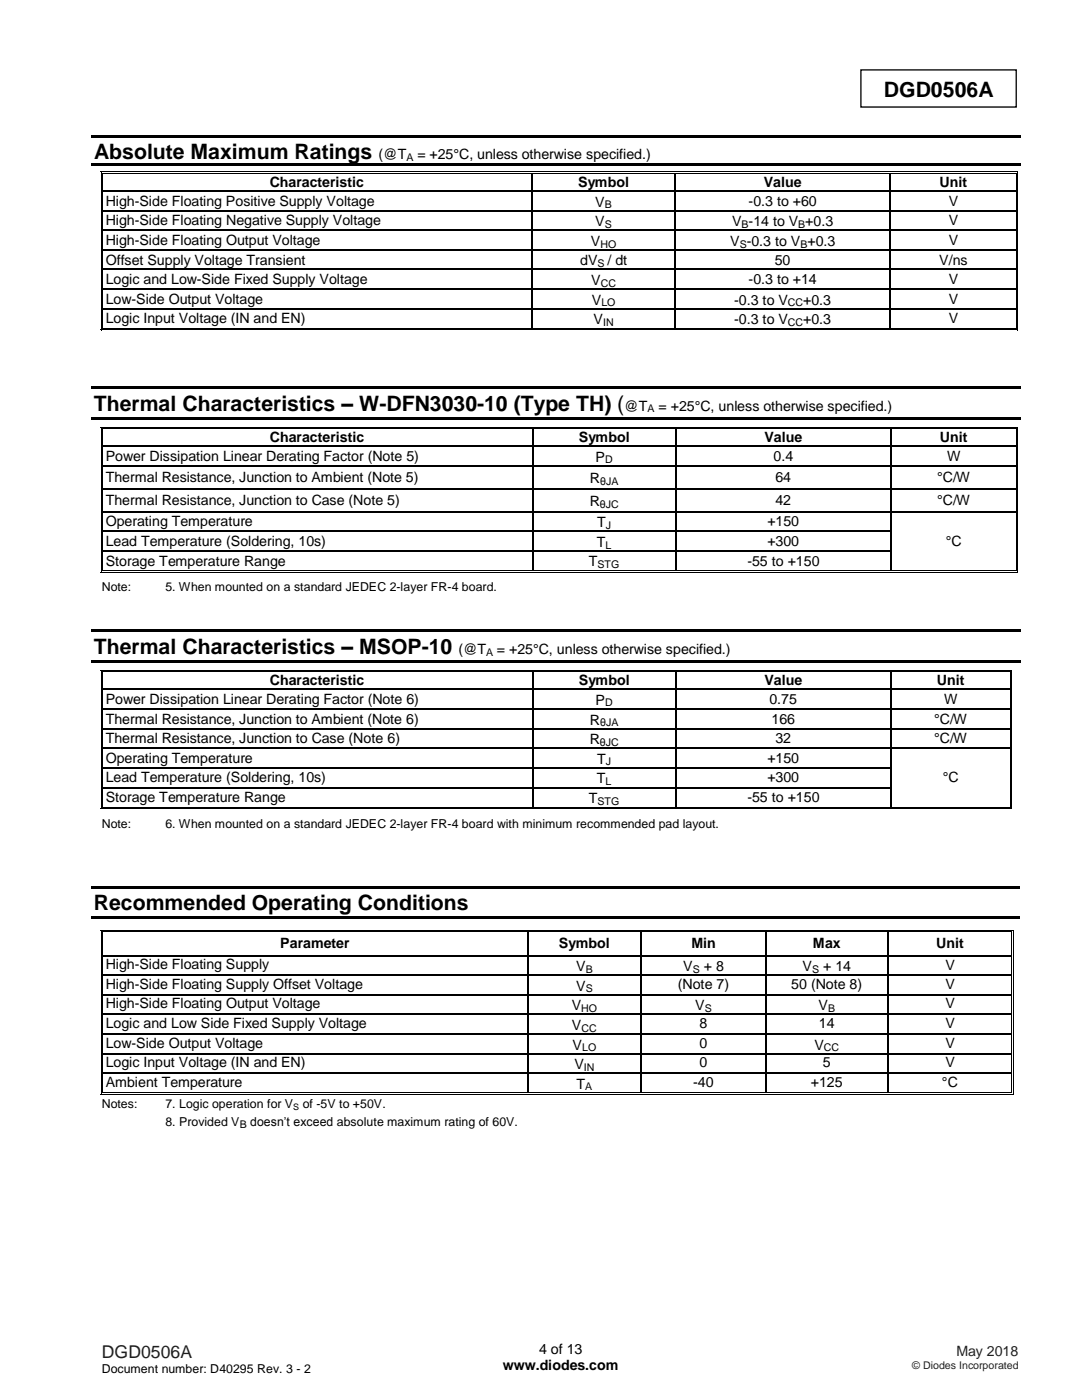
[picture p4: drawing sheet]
<svg xmlns="http://www.w3.org/2000/svg" width="216mm" height="279mm" viewBox="0 0 216 279" stroke-linecap="round" stroke-linejoin="round" font-family="sans-serif">
<defs><g id="words">
<g font-size="4.2">
<text x="176.4" y="19.3">DGD0506A</text>
<text x="18.8" y="31.7">Absolute Maximum Ratings</text>
<text x="18.7" y="81.9">Thermal Characteristics – W-DFN3030-10 (Type TH) (</text>
<text x="18.7" y="130.5">Thermal Characteristics – MSOP-10</text>
<text x="18.7" y="181.6">Recommended Operating Conditions</text>
</g>
<text font-size="3.5" fill="#231f20" x="20.3" y="270.9">DGD0506A</text>
<g font-size="2.8">
<text x="75.5" y="31.7">(@T</text>
<text x="83.3" y="31.7">= +25°C, unless otherwise specified.)</text>
<text x="21.1" y="41.1">High-Side Floating Positive Supply Voltage</text>
<text x="53.8" y="37.3">Characteristic</text>
<text x="115.3" y="37.3">Symbol</text>
<text x="118.8" y="41.2">V</text>
<text x="149.4" y="41.1">-0.3 to +60</text>
<text x="152.4" y="37.3">Value</text>
<text x="187.5" y="37.3">Unit</text>
<text x="189.3" y="41.1">V</text>
<text x="21.1" y="45">High-Side Floating Negative Supply Voltage</text>
<text x="118.8" y="45.1">V</text>
<text x="146.1" y="45.1">V -14 to V +0.3</text>
<text x="189.3" y="45">V</text>
<text x="21.1" y="48.9">High-Side Floating Output Voltage</text>
<text x="21.1" y="52.8">Offset Supply Voltage Transient</text>
<text x="115.8" y="53">dV</text>
<text x="117.9" y="49.1">V</text>
<text x="121.2" y="53">/ dt</text>
<text x="145.7" y="49.1">V -0.3 to V +0.3</text>
<text x="154.6" y="52.8">50</text>
<text x="187.4" y="52.8">V/ns</text>
<text x="189.3" y="48.9">V</text>
<text x="21.1" y="56.7">Logic and Low-Side Fixed Supply Voltage</text>
<text x="118" y="56.9">V</text>
<text x="149.4" y="56.7">-0.3 to +14</text>
<text x="189.3" y="56.7">V</text>
<text x="21.1" y="60.6">Low-Side Output Voltage</text>
<text x="21.1" y="64.5">Logic Input Voltage (IN and EN)</text>
<text x="118.1" y="60.8">V</text>
<text x="118.4" y="64.7">V</text>
<text x="146.5" y="60.8">-0.3 to V</text>
<text x="146.5" y="64.7">-0.3 to V</text>
<text x="160.3" y="60.8">+0.3</text>
<text x="160.3" y="64.7">+0.3</text>
<text x="189.3" y="60.6">V</text>
<text x="189.3" y="64.5">V</text>
<text x="124.6" y="81.9">@T</text>
<text x="131.4" y="81.9">= +25°C, unless otherwise specified.)</text>
<text x="53.9" y="88.2">Characteristic</text>
<text x="115.5" y="88.2">Symbol</text>
<text x="152.5" y="88.2">Value</text>
<text x="187.5" y="88.2">Unit</text>
<text x="21.1" y="92">Power Dissipation Linear Derating Factor (Note 5)</text>
<text x="118.9" y="92.1">P</text>
<text x="154.3" y="92">0.4</text>
<text x="189" y="92">W</text>
<text x="21.1" y="96.2">Thermal Resistance, Junction to Ambient (Note 5)</text>
<text x="21.1" y="100.8">Thermal Resistance, Junction to Case (Note 5)</text>
<text x="117.7" y="101">R</text>
<text x="117.7" y="96.4">R</text>
<text x="154.7" y="96.2">64</text>
<text x="154.7" y="100.8">42</text>
<text x="187" y="96.2">°C/W</text>
<text x="187" y="100.8">°C/W</text>
<text x="21.1" y="105">Operating Temperature</text>
<text x="119.2" y="105.2">T</text>
<text x="153.1" y="105">+150</text>
<text x="21.1" y="109">Lead Temperature (Soldering, 10s)</text>
<text x="21.1" y="112.9">Storage Temperature Range</text>
<text x="117.5" y="113">T</text>
<text x="119.1" y="109.2">T</text>
<text x="149.1" y="112.9">-55 to +150</text>
<text x="153.1" y="109">+300</text>
<text x="188.7" y="109">°C</text>
<text x="91.5" y="130.5">(@T</text>
<text x="99.2" y="130.5">= +25°C, unless otherwise specified.)</text>
<text x="53.9" y="136.7">Characteristic</text>
<text x="115.5" y="136.7">Symbol</text>
<text x="152.5" y="136.7">Value</text>
<text x="186.9" y="136.7">Unit</text>
<text x="21.1" y="140.5">Power Dissipation Linear Derating Factor (Note 6)</text>
<text x="118.9" y="140.7">P</text>
<text x="153.5" y="140.5">0.75</text>
<text x="188.4" y="140.5">W</text>
<text x="21.1" y="144.4">Thermal Resistance, Junction to Ambient (Note 6)</text>
<text x="21.1" y="148.3">Thermal Resistance, Junction to Case (Note 6)</text>
<text x="117.7" y="148.5">R</text>
<text x="117.7" y="144.6">R</text>
<text x="154" y="144.4">166</text>
<text x="154.7" y="148.3">32</text>
<text x="186.4" y="144.4">°C/W</text>
<text x="186.4" y="148.3">°C/W</text>
<text x="21.1" y="152.3">Operating Temperature</text>
<text x="119.2" y="152.4">T</text>
<text x="153.1" y="152.3">+150</text>
<text x="21.1" y="156.2">Lead Temperature (Soldering, 10s)</text>
<text x="21.1" y="160.1">Storage Temperature Range</text>
<text x="117.5" y="160.3">T</text>
<text x="119.1" y="156.3">T</text>
<text x="149.1" y="160.1">-55 to +150</text>
<text x="153.1" y="156.2">+300</text>
<text x="188.1" y="156.2">°C</text>
<text x="55.9" y="189.2">Parameter</text>
<text x="111.5" y="189.2">Symbol</text>
<text x="138" y="189.2">Min</text>
<text x="162.2" y="189.2">Max</text>
<text x="186.8" y="189.2">Unit</text>
<text x="21.1" y="193.4">High-Side Floating Supply</text>
<text x="21.1" y="197.4">High-Side Floating Supply Offset Voltage</text>
<text x="115" y="193.8">V</text>
<text x="115" y="197.7">V</text>
<text x="135.3" y="197.4">(Note 7)</text>
<text x="136.3" y="193.8">V</text>
<text x="140.5" y="193.8">+ 8</text>
<text x="157.9" y="197.4">50 (Note 8)</text>
<text x="160.1" y="193.8">V</text>
<text x="164.2" y="193.8">+ 14</text>
<text x="188.6" y="193.6">V</text>
<text x="188.6" y="197.4">V</text>
<text x="21.1" y="201.2">High-Side Floating Output Voltage</text>
<text x="114.1" y="201.6">V</text>
<text x="138.7" y="201.6">V</text>
<text x="163.3" y="201.6">V</text>
<text x="188.6" y="201.2">V</text>
<text x="21.1" y="205.2">Logic and Low Side Fixed Supply Voltage</text>
<text x="21.1" y="209.1">Low-Side Output Voltage</text>
<text x="114.1" y="205.6">V</text>
<text x="114.2" y="209.5">V</text>
<text x="139.6" y="205.2">8</text>
<text x="139.6" y="209.1">0</text>
<text x="162.5" y="209.5">V</text>
<text x="163.4" y="205.2">14</text>
<text x="188.6" y="205.2">V</text>
<text x="188.6" y="209.1">V</text>
<text x="21.1" y="213">Logic Input Voltage (IN and EN)</text>
<text x="114.6" y="213.4">V</text>
<text x="139.6" y="213">0</text>
<text x="164.2" y="213">5</text>
<text x="188.6" y="213">V</text>
<text x="21.1" y="216.9">Ambient Temperature</text>
<text x="115" y="217.3">T</text>
<text x="138.3" y="216.9">-40</text>
<text x="161.8" y="216.9">+125</text>
<text x="188" y="216.9">°C</text>
<text x="100.3" y="273.5">www.diodes.com</text>
<text x="107.6" y="270.3">4 of 13</text>
</g>
<text font-size="2.8" fill="#231f20" x="190.8" y="270.6">May 2018</text>
<g font-size="2.5">
<text x="20.3" y="118">Note:</text>
<text x="33" y="118">5. When mounted on a standard JEDEC 2-layer FR-4 board.</text>
<text x="20.3" y="165.2">Note:</text>
<text x="33" y="165.2">6. When mounted on a standard JEDEC 2-layer FR-4 board with minimum recommended pad layout.</text>
<text x="20.3" y="221.1">Notes:</text>
<text x="33" y="221.1">7. Logic operation for V</text>
<text x="60.4" y="221.1">of -5V to +50V.</text>
<text x="33" y="224.7">8. Provided V</text>
<text x="49.9" y="224.7">doesn’t exceed absolute maximum rating of 60V.</text>
<text x="20.3" y="274">Document number: D40295 Rev. 3 - 2</text>
</g>
<g font-size="2.1">
<text x="81.1" y="32.1">A</text>
<text x="120.7" y="41.6">B</text>
<text x="120.7" y="45.5">S</text>
<text x="148" y="45.5">B</text>
<text x="159.3" y="45.5">B</text>
<text x="119.2" y="53.3">S</text>
<text x="119.8" y="49.4">HO</text>
<text x="147.6" y="49.4">S</text>
<text x="159.7" y="49.4">B</text>
<text x="119.9" y="57.2">CC</text>
<text x="120" y="61.1">LO</text>
<text x="120.3" y="65.1">IN</text>
<text x="157.2" y="61.1">CC</text>
<text x="157.2" y="65.1">CC</text>
<text x="129.2" y="82.3">A</text>
<text x="120.8" y="92.5">D</text>
<text x="119.7" y="101.3">θJC</text>
<text x="119.7" y="96.7">θJA</text>
<text x="120.9" y="105.6">J</text>
<text x="119.2" y="113.4">STG</text>
<text x="120.8" y="109.5">L</text>
<text x="97" y="130.8">A</text>
<text x="120.8" y="141">D</text>
<text x="119.7" y="148.8">θJC</text>
<text x="119.7" y="144.9">θJA</text>
<text x="120.9" y="152.8">J</text>
<text x="119.2" y="160.6">STG</text>
<text x="120.8" y="156.7">L</text>
<text x="116.9" y="194.1">B</text>
<text x="138.3" y="194.1">S</text>
<text x="162" y="194.1">S</text>
<text x="116" y="202">HO</text>
<text x="116.9" y="198.1">S</text>
<text x="140.6" y="202">S</text>
<text x="165.2" y="202">B</text>
<text x="116" y="205.9">CC</text>
<text x="116.1" y="209.8">LO</text>
<text x="164.4" y="209.8">CC</text>
<text x="116.5" y="213.7">IN</text>
<text x="116.8" y="217.6">A</text>
<text x="47.8" y="225.1">B</text>
</g>
<text font-size="2.1" fill="#231f20" x="182" y="273.2">© Diodes Incorporated</text>
<text font-size="1.8" x="58.5" y="221.4">S</text>
</g></defs>
<path d="M171.8 14h31v7.4h-31z" fill="none" stroke="#000" stroke-width=".26"/>
<g fill="#000">
<path d="M18.3 26.9h185.5v.5h-185.5z" fill-rule="evenodd"/>
<path d="M18.3 32.6h185.5v.6h-185.5z" fill-rule="evenodd"/>
<path d="M20.1 34.2h.1v.6h-.1z" fill-rule="evenodd"/>
<path d="M20.1 34.2h.5v.2h-.5z" fill-rule="evenodd"/>
<path d="M20.1 38h.1v.2h-.1z" fill-rule="evenodd"/>
<path d="M20.4 34.6h.2v.2h-.2z" fill-rule="evenodd"/>
<path d="M20.4 34.6h.2v.1h-.2z" fill-rule="evenodd"/>
<path d="M20.4 38h.2v.2h-.2z" fill-rule="evenodd"/>
<path d="M106 34.7l.3 .1z" fill-rule="evenodd"/>
<path d="M106 34.2h.5v.2h-.5z" fill-rule="evenodd"/>
<path d="M106 34.6h.5v.1h-.5z" fill-rule="evenodd"/>
<path d="M106 38h.3v.2h-.3z" fill-rule="evenodd"/>
<path d="M134.6 34.7l.3 .1z" fill-rule="evenodd"/>
<path d="M134.6 34.2h.5v.2h-.5z" fill-rule="evenodd"/>
<path d="M134.6 34.6h.5v.1h-.5z" fill-rule="evenodd"/>
<path d="M134.6 38h.3v.2h-.3z" fill-rule="evenodd"/>
<path d="M177.5 34.7l.2 .1z" fill-rule="evenodd"/>
<path d="M177.5 34.2h.5v.2h-.5z" fill-rule="evenodd"/>
<path d="M177.5 34.6h.5v.1h-.5z" fill-rule="evenodd"/>
<path d="M177.5 38h.2v.2h-.2z" fill-rule="evenodd"/>
<path d="M202.6 34.2h.6v.2h-.6z" fill-rule="evenodd"/>
<path d="M202.6 34.6h.2v.2h-.2z" fill-rule="evenodd"/>
<path d="M202.6 34.6h.2v.1h-.2z" fill-rule="evenodd"/>
<path d="M202.6 38h.2v.2h-.2z" fill-rule="evenodd"/>
<path d="M203 34.2h.2v.6h-.2z" fill-rule="evenodd"/>
<path d="M203 38h.2v.2h-.2z" fill-rule="evenodd"/>
<path d="M20.1 41.9h.1v.3h-.1z" fill-rule="evenodd"/>
<path d="M20.1 45.8h.1v.3h-.1z" fill-rule="evenodd"/>
<path d="M20.1 49.7h.1v.3h-.1z" fill-rule="evenodd"/>
<path d="M20.1 53.6h.1v.3h-.1z" fill-rule="evenodd"/>
<path d="M20.1 57.6h.1v.2h-.1z" fill-rule="evenodd"/>
<path d="M20.4 41.9h.2v.3h-.2z" fill-rule="evenodd"/>
<path d="M20.4 45.8h.2v.3h-.2z" fill-rule="evenodd"/>
<path d="M20.4 49.7h.2v.3h-.2z" fill-rule="evenodd"/>
<path d="M20.4 53.6h.2v.3h-.2z" fill-rule="evenodd"/>
<path d="M20.4 57.6h.2v.2h-.2z" fill-rule="evenodd"/>
<path d="M106 41.9h.3v.3h-.3z" fill-rule="evenodd"/>
<path d="M106 45.8h.3v.3h-.3z" fill-rule="evenodd"/>
<path d="M106 49.7h.3v.3h-.3z" fill-rule="evenodd"/>
<path d="M106 53.6h.3v.3h-.3z" fill-rule="evenodd"/>
<path d="M106 57.6h.3v.2h-.3z" fill-rule="evenodd"/>
<path d="M134.6 41.9h.3v.3h-.3z" fill-rule="evenodd"/>
<path d="M134.6 45.8h.3v.3h-.3z" fill-rule="evenodd"/>
<path d="M134.6 49.7h.3v.3h-.3z" fill-rule="evenodd"/>
<path d="M134.6 53.6h.3v.3h-.3z" fill-rule="evenodd"/>
<path d="M134.6 57.6h.3v.2h-.3z" fill-rule="evenodd"/>
<path d="M177.5 41.9h.2v.3h-.2z" fill-rule="evenodd"/>
<path d="M177.5 45.8h.2v.3h-.2z" fill-rule="evenodd"/>
<path d="M177.5 49.7h.2v.3h-.2z" fill-rule="evenodd"/>
<path d="M177.5 53.6h.2v.3h-.2z" fill-rule="evenodd"/>
<path d="M177.5 57.6h.2v.2h-.2z" fill-rule="evenodd"/>
<path d="M202.6 41.9h.2v.3h-.2z" fill-rule="evenodd"/>
<path d="M202.6 45.8h.2v.3h-.2z" fill-rule="evenodd"/>
<path d="M202.6 49.7h.2v.3h-.2z" fill-rule="evenodd"/>
<path d="M202.6 53.6h.2v.3h-.2z" fill-rule="evenodd"/>
<path d="M202.6 57.6h.2v.2h-.2z" fill-rule="evenodd"/>
<path d="M203 41.9h.2v.3h-.2z" fill-rule="evenodd"/>
<path d="M203 45.8h.2v.3h-.2z" fill-rule="evenodd"/>
<path d="M203 49.7h.2v.3h-.2z" fill-rule="evenodd"/>
<path d="M203 53.6h.2v.3h-.2z" fill-rule="evenodd"/>
<path d="M203 57.6h.2v.2h-.2z" fill-rule="evenodd"/>
<path d="M18.2 77.1h185.6v.5h-185.6z" fill-rule="evenodd"/>
<path d="M20.1 61.5h.1v.2h-.1z" fill-rule="evenodd"/>
<path d="M20.1 65.4h.1v.5h-.1z" fill-rule="evenodd"/>
<path d="M20.1 65.8h.5v.1h-.5z" fill-rule="evenodd"/>
<path d="M20.4 61.5h.2v.2h-.2z" fill-rule="evenodd"/>
<path d="M20.4 65.4h.2v.2h-.2z" fill-rule="evenodd"/>
<path d="M20.4 65.4h.2v.2h-.2z" fill-rule="evenodd"/>
<path d="M106 61.5h.3v.2h-.3z" fill-rule="evenodd"/>
<path d="M106 65.4h.5v.2h-.5z" fill-rule="evenodd"/>
<path d="M106 65.8h.5v.1h-.5z" fill-rule="evenodd"/>
<path d="M134.6 61.5h.3v.2h-.3z" fill-rule="evenodd"/>
<path d="M134.6 65.4h.5v.2h-.5z" fill-rule="evenodd"/>
<path d="M134.6 65.8h.5v.1h-.5z" fill-rule="evenodd"/>
<path d="M177.5 61.5h.2v.2h-.2z" fill-rule="evenodd"/>
<path d="M177.5 65.4h.5v.2h-.5z" fill-rule="evenodd"/>
<path d="M177.5 65.8h.5v.1h-.5z" fill-rule="evenodd"/>
<path d="M202.6 61.5h.2v.2h-.2z" fill-rule="evenodd"/>
<path d="M202.6 65.8h.6v.1h-.6z" fill-rule="evenodd"/>
<path d="M202.6 65.4h.2v.2h-.2z" fill-rule="evenodd"/>
<path d="M202.6 65.4h.2v.2h-.2z" fill-rule="evenodd"/>
<path d="M203 61.5h.2v.2h-.2z" fill-rule="evenodd"/>
<path d="M203 65.4h.2v.5h-.2z" fill-rule="evenodd"/>
<path d="M18.2 83.2h185.6v.6h-185.6z" fill-rule="evenodd"/>
<path d="M20.1 85.1h.1v.6h-.1z" fill-rule="evenodd"/>
<path d="M20.1 85.1h.5v.2h-.5z" fill-rule="evenodd"/>
<path d="M20.1 88.9h.1v.3h-.1z" fill-rule="evenodd"/>
<path d="M20.1 92.8h.1v.3h-.1z" fill-rule="evenodd"/>
<path d="M20.1 97.4h.1v.3h-.1z" fill-rule="evenodd"/>
<path d="M20.4 85.5h.2v.2h-.2z" fill-rule="evenodd"/>
<path d="M20.4 85.5h.2v.2h-.2z" fill-rule="evenodd"/>
<path d="M20.4 88.9h.2v.3h-.2z" fill-rule="evenodd"/>
<path d="M20.4 92.8h.2v.3h-.2z" fill-rule="evenodd"/>
<path d="M20.4 97.4h.2v.3h-.2z" fill-rule="evenodd"/>
<path d="M106.2 85.7h.2z" fill-rule="evenodd"/>
<path d="M106.2 85.1h.5v.2h-.5z" fill-rule="evenodd"/>
<path d="M106.2 85.5h.5v.2h-.5z" fill-rule="evenodd"/>
<path d="M106.2 88.9h.2v.3h-.2z" fill-rule="evenodd"/>
<path d="M106.2 92.8h.2v.3h-.2z" fill-rule="evenodd"/>
<path d="M106.2 97.4h.2v.3h-.2z" fill-rule="evenodd"/>
<path d="M134.7 85.7h.3z" fill-rule="evenodd"/>
<path d="M134.7 85.1h.5v.2h-.5z" fill-rule="evenodd"/>
<path d="M134.7 85.5h.5v.2h-.5z" fill-rule="evenodd"/>
<path d="M134.7 88.9h.3v.3h-.3z" fill-rule="evenodd"/>
<path d="M134.7 92.8h.3v.3h-.3z" fill-rule="evenodd"/>
<path d="M134.7 97.4h.3v.3h-.3z" fill-rule="evenodd"/>
<path d="M177.6 85.7h.2z" fill-rule="evenodd"/>
<path d="M177.6 85.1h.5v.2h-.5z" fill-rule="evenodd"/>
<path d="M177.6 85.5h.5v.2h-.5z" fill-rule="evenodd"/>
<path d="M177.6 88.9h.2v.3h-.2z" fill-rule="evenodd"/>
<path d="M177.6 92.8h.2v.3h-.2z" fill-rule="evenodd"/>
<path d="M177.6 97.4h.2v.3h-.2z" fill-rule="evenodd"/>
<path d="M202.6 85.1h.6v.2h-.6z" fill-rule="evenodd"/>
<path d="M202.6 85.5h.2v.2h-.2z" fill-rule="evenodd"/>
<path d="M202.6 85.5h.2v.2h-.2z" fill-rule="evenodd"/>
<path d="M202.6 88.9h.2v.3h-.2z" fill-rule="evenodd"/>
<path d="M202.6 92.8h.2v.3h-.2z" fill-rule="evenodd"/>
<path d="M202.6 97.4h.2v.3h-.2z" fill-rule="evenodd"/>
<path d="M203 85.1h.2v.6h-.2z" fill-rule="evenodd"/>
<path d="M203 88.9h.2v.3h-.2z" fill-rule="evenodd"/>
<path d="M203 92.8h.2v.3h-.2z" fill-rule="evenodd"/>
<path d="M203 97.4h.2v.3h-.2z" fill-rule="evenodd"/>
<path d="M20.1 102h.1v.3h-.1z" fill-rule="evenodd"/>
<path d="M20.1 105.9h.1v.3h-.1z" fill-rule="evenodd"/>
<path d="M20.1 109.8h.1v.3h-.1z" fill-rule="evenodd"/>
<path d="M20.1 113.8h.1v.5h-.1z" fill-rule="evenodd"/>
<path d="M20.1 114.1h.5v.2h-.5z" fill-rule="evenodd"/>
<path d="M20.4 102h.2v.3h-.2z" fill-rule="evenodd"/>
<path d="M20.4 105.9h.2v.3h-.2z" fill-rule="evenodd"/>
<path d="M20.4 109.8h.2v.3h-.2z" fill-rule="evenodd"/>
<path d="M20.4 113.8h.2v.1h-.2z" fill-rule="evenodd"/>
<path d="M20.4 113.8h.2v.1h-.2z" fill-rule="evenodd"/>
<path d="M106.2 102h.2v.3h-.2z" fill-rule="evenodd"/>
<path d="M106.2 105.9h.2v.3h-.2z" fill-rule="evenodd"/>
<path d="M106.2 109.8h.2v.3h-.2z" fill-rule="evenodd"/>
<path d="M106.2 113.8h.5v.1h-.5z" fill-rule="evenodd"/>
<path d="M106.2 114.1h.5v.2h-.5z" fill-rule="evenodd"/>
<path d="M134.7 102h.3v.3h-.3z" fill-rule="evenodd"/>
<path d="M134.7 105.9h.3v.3h-.3z" fill-rule="evenodd"/>
<path d="M134.7 109.8h.3v.3h-.3z" fill-rule="evenodd"/>
<path d="M134.7 113.8h.5v.1h-.5z" fill-rule="evenodd"/>
<path d="M134.7 114.1h.5v.2h-.5z" fill-rule="evenodd"/>
<path d="M177.6 102h.2v.3h-.2z" fill-rule="evenodd"/>
<path d="M177.6 105.9h.2v.3h-.2z" fill-rule="evenodd"/>
<path d="M177.6 109.8h.2v.3h-.2z" fill-rule="evenodd"/>
<path d="M177.6 113.8h.5v.1h-.5z" fill-rule="evenodd"/>
<path d="M177.6 114.1h.5v.2h-.5z" fill-rule="evenodd"/>
<path d="M202.6 102h.2v.3h-.2z" fill-rule="evenodd"/>
<path d="M202.6 105.9h.2v.3h-.2z" fill-rule="evenodd"/>
<path d="M202.6 109.8h.2v.3h-.2z" fill-rule="evenodd"/>
<path d="M202.6 114.1h.6v.2h-.6z" fill-rule="evenodd"/>
<path d="M202.6 113.8h.2v.1h-.2z" fill-rule="evenodd"/>
<path d="M202.6 113.8h.2v.1h-.2z" fill-rule="evenodd"/>
<path d="M203 102h.2v.3h-.2z" fill-rule="evenodd"/>
<path d="M203 105.9h.2v.3h-.2z" fill-rule="evenodd"/>
<path d="M203 109.8h.2v.3h-.2z" fill-rule="evenodd"/>
<path d="M203 113.8h.2v.5h-.2z" fill-rule="evenodd"/>
<path d="M18.2 125.6h185.6v.5h-185.6z" fill-rule="evenodd"/>
<path d="M18.2 131.8h185.6v.5h-185.6z" fill-rule="evenodd"/>
<path d="M20.1 133.7h.1v.5h-.1z" fill-rule="evenodd"/>
<path d="M20.1 133.7h.5v.1h-.5z" fill-rule="evenodd"/>
<path d="M20.1 137.4h.1v.3h-.1z" fill-rule="evenodd"/>
<path d="M20.4 134h.2v.2h-.2z" fill-rule="evenodd"/>
<path d="M20.4 134h.2v.2h-.2z" fill-rule="evenodd"/>
<path d="M20.4 137.4h.2v.3h-.2z" fill-rule="evenodd"/>
<path d="M106.2 134.2h.2z" fill-rule="evenodd"/>
<path d="M106.2 133.7h.5v.1h-.5z" fill-rule="evenodd"/>
<path d="M106.2 134h.5v.2h-.5z" fill-rule="evenodd"/>
<path d="M106.2 137.4h.2v.3h-.2z" fill-rule="evenodd"/>
<path d="M134.7 134.2h.3z" fill-rule="evenodd"/>
<path d="M134.7 133.7h.5v.1h-.5z" fill-rule="evenodd"/>
<path d="M134.7 134h.5v.2h-.5z" fill-rule="evenodd"/>
<path d="M134.7 137.4h.3v.3h-.3z" fill-rule="evenodd"/>
<path d="M177.6 134.2h.2z" fill-rule="evenodd"/>
<path d="M177.6 133.7h.5v.1h-.5z" fill-rule="evenodd"/>
<path d="M177.6 134h.5v.2h-.5z" fill-rule="evenodd"/>
<path d="M177.6 137.4h.2v.3h-.2z" fill-rule="evenodd"/>
<path d="M201.5 133.7h.5v.1h-.5z" fill-rule="evenodd"/>
<path d="M201.5 134h.1v.2h-.1z" fill-rule="evenodd"/>
<path d="M201.5 134h.1v.2h-.1z" fill-rule="evenodd"/>
<path d="M201.5 137.4h.1v.3h-.1z" fill-rule="evenodd"/>
<path d="M201.8 133.7h.2v.5h-.2z" fill-rule="evenodd"/>
<path d="M201.8 137.4h.2v.3h-.2z" fill-rule="evenodd"/>
<path d="M20.1 141.4h.1v.2h-.1z" fill-rule="evenodd"/>
<path d="M20.1 145.3h.1v.2h-.1z" fill-rule="evenodd"/>
<path d="M20.1 149.2h.1v.3h-.1z" fill-rule="evenodd"/>
<path d="M20.1 153.1h.1v.3h-.1z" fill-rule="evenodd"/>
<path d="M20.1 157h.1v.3h-.1z" fill-rule="evenodd"/>
<path d="M20.4 141.4h.2v.2h-.2z" fill-rule="evenodd"/>
<path d="M20.4 145.3h.2v.2h-.2z" fill-rule="evenodd"/>
<path d="M20.4 149.2h.2v.3h-.2z" fill-rule="evenodd"/>
<path d="M20.4 153.1h.2v.3h-.2z" fill-rule="evenodd"/>
<path d="M20.4 157h.2v.3h-.2z" fill-rule="evenodd"/>
<path d="M106.2 141.4h.2v.2h-.2z" fill-rule="evenodd"/>
<path d="M106.2 145.3h.2v.2h-.2z" fill-rule="evenodd"/>
<path d="M106.2 149.2h.2v.3h-.2z" fill-rule="evenodd"/>
<path d="M106.2 153.1h.2v.3h-.2z" fill-rule="evenodd"/>
<path d="M106.2 157h.2v.3h-.2z" fill-rule="evenodd"/>
<path d="M134.7 141.4h.3v.2h-.3z" fill-rule="evenodd"/>
<path d="M134.7 145.3h.3v.2h-.3z" fill-rule="evenodd"/>
<path d="M134.7 149.2h.3v.3h-.3z" fill-rule="evenodd"/>
<path d="M134.7 153.1h.3v.3h-.3z" fill-rule="evenodd"/>
<path d="M134.7 157h.3v.3h-.3z" fill-rule="evenodd"/>
<path d="M177.6 141.4h.2v.2h-.2z" fill-rule="evenodd"/>
<path d="M177.6 145.3h.2v.2h-.2z" fill-rule="evenodd"/>
<path d="M177.6 149.2h.2v.3h-.2z" fill-rule="evenodd"/>
<path d="M177.6 153.1h.2v.3h-.2z" fill-rule="evenodd"/>
<path d="M177.6 157h.2v.3h-.2z" fill-rule="evenodd"/>
<path d="M201.5 141.4h.1v.2h-.1z" fill-rule="evenodd"/>
<path d="M201.5 145.3h.1v.2h-.1z" fill-rule="evenodd"/>
<path d="M201.5 149.2h.1v.3h-.1z" fill-rule="evenodd"/>
<path d="M201.5 153.1h.1v.3h-.1z" fill-rule="evenodd"/>
<path d="M201.5 157h.1v.3h-.1z" fill-rule="evenodd"/>
<path d="M201.8 141.4h.2v.2h-.2z" fill-rule="evenodd"/>
<path d="M201.8 145.3h.2v.2h-.2z" fill-rule="evenodd"/>
<path d="M201.8 149.2h.2v.3h-.2z" fill-rule="evenodd"/>
<path d="M201.8 153.1h.2v.3h-.2z" fill-rule="evenodd"/>
<path d="M201.8 157h.2v.3h-.2z" fill-rule="evenodd"/>
<path d="M18.2 176.8h185.3v.5h-185.3z" fill-rule="evenodd"/>
<path d="M20.1 161h.1v.5h-.1z" fill-rule="evenodd"/>
<path d="M20.1 161.3h.5v.2h-.5z" fill-rule="evenodd"/>
<path d="M20.4 161h.2v.1h-.2z" fill-rule="evenodd"/>
<path d="M20.4 161h.2v.1h-.2z" fill-rule="evenodd"/>
<path d="M106.2 161h.5v.1h-.5z" fill-rule="evenodd"/>
<path d="M106.2 161.3h.5v.2h-.5z" fill-rule="evenodd"/>
<path d="M134.7 161h.5v.1h-.5z" fill-rule="evenodd"/>
<path d="M134.7 161.3h.5v.2h-.5z" fill-rule="evenodd"/>
<path d="M177.6 161h.5v.1h-.5z" fill-rule="evenodd"/>
<path d="M177.6 161.3h.5v.2h-.5z" fill-rule="evenodd"/>
<path d="M201.5 161.3h.5v.2h-.5z" fill-rule="evenodd"/>
<path d="M201.5 161h.1v.1h-.1z" fill-rule="evenodd"/>
<path d="M201.5 161h.1v.1h-.1z" fill-rule="evenodd"/>
<path d="M201.8 161h.2v.5h-.2z" fill-rule="evenodd"/>
<path d="M18.2 182.9h185.3v.5h-185.3z" fill-rule="evenodd"/>
<path d="M20.1 185.5h.1v.6h-.1z" fill-rule="evenodd"/>
<path d="M20.1 185.5h.5v.2h-.5z" fill-rule="evenodd"/>
<path d="M20.1 190.6h.1v.2h-.1z" fill-rule="evenodd"/>
<path d="M20.1 194.5h.1v.2h-.1z" fill-rule="evenodd"/>
<path d="M20.1 198.4h.1v.3h-.1z" fill-rule="evenodd"/>
<path d="M20.4 185.9h.2v.2h-.2z" fill-rule="evenodd"/>
<path d="M20.4 185.9h.2v.1h-.2z" fill-rule="evenodd"/>
<path d="M20.4 190.6h.2v.2h-.2z" fill-rule="evenodd"/>
<path d="M20.4 194.5h.2v.2h-.2z" fill-rule="evenodd"/>
<path d="M20.4 198.4h.2v.3h-.2z" fill-rule="evenodd"/>
<path d="M105.2 186l.3 .1z" fill-rule="evenodd"/>
<path d="M105.2 185.5h.5v.2h-.5z" fill-rule="evenodd"/>
<path d="M105.2 185.9h.5v.1h-.5z" fill-rule="evenodd"/>
<path d="M105.2 190.6h.3v.2h-.3z" fill-rule="evenodd"/>
<path d="M105.2 194.5h.3v.2h-.3z" fill-rule="evenodd"/>
<path d="M105.2 198.4h.3v.3h-.3z" fill-rule="evenodd"/>
<path d="M127.7 186l.3 .1z" fill-rule="evenodd"/>
<path d="M127.7 185.5h.6v.2h-.6z" fill-rule="evenodd"/>
<path d="M127.7 185.9h.6v.1h-.6z" fill-rule="evenodd"/>
<path d="M127.7 190.6h.3v.2h-.3z" fill-rule="evenodd"/>
<path d="M127.7 194.5h.3v.2h-.3z" fill-rule="evenodd"/>
<path d="M127.7 198.4h.3v.3h-.3z" fill-rule="evenodd"/>
<path d="M152.7 186l.3 .1z" fill-rule="evenodd"/>
<path d="M152.7 185.5h.5v.2h-.5z" fill-rule="evenodd"/>
<path d="M152.7 185.9h.5v.1h-.5z" fill-rule="evenodd"/>
<path d="M152.7 190.6h.3v.2h-.3z" fill-rule="evenodd"/>
<path d="M152.7 194.5h.3v.2h-.3z" fill-rule="evenodd"/>
<path d="M152.7 198.4h.3v.3h-.3z" fill-rule="evenodd"/>
<path d="M177 186l.2 .1z" fill-rule="evenodd"/>
<path d="M177 185.5h.5v.2h-.5z" fill-rule="evenodd"/>
<path d="M177 185.9h.5v.1h-.5z" fill-rule="evenodd"/>
<path d="M177 190.6h.2v.2h-.2z" fill-rule="evenodd"/>
<path d="M177 194.5h.2v.2h-.2z" fill-rule="evenodd"/>
<path d="M177 198.4h.2v.3h-.2z" fill-rule="evenodd"/>
<path d="M201.7 185.5h.5v.2h-.5z" fill-rule="evenodd"/>
<path d="M201.7 185.9h.2v.2h-.2z" fill-rule="evenodd"/>
<path d="M201.7 185.9h.2v.1h-.2z" fill-rule="evenodd"/>
<path d="M201.7 190.6h.2v.2h-.2z" fill-rule="evenodd"/>
<path d="M201.7 194.5h.2v.2h-.2z" fill-rule="evenodd"/>
<path d="M201.7 198.4h.2v.3h-.2z" fill-rule="evenodd"/>
<path d="M202.1 185.5h.1v.6h-.1z" fill-rule="evenodd"/>
<path d="M202.1 190.6h.1v.2h-.1z" fill-rule="evenodd"/>
<path d="M202.1 194.5h.1v.2h-.1z" fill-rule="evenodd"/>
<path d="M202.1 198.4h.1v.3h-.1z" fill-rule="evenodd"/>
<path d="M20.1 202.3h.1v.3h-.1z" fill-rule="evenodd"/>
<path d="M20.1 206.2h.1v.3h-.1z" fill-rule="evenodd"/>
<path d="M20.1 210.1h.1v.3h-.1z" fill-rule="evenodd"/>
<path d="M20.1 214.1h.1v.2h-.1z" fill-rule="evenodd"/>
<path d="M20.1 218h.1v.5h-.1z" fill-rule="evenodd"/>
<path d="M20.1 218.3h.5v.2h-.5z" fill-rule="evenodd"/>
<path d="M20.4 202.3h.2v.3h-.2z" fill-rule="evenodd"/>
<path d="M20.4 206.2h.2v.3h-.2z" fill-rule="evenodd"/>
<path d="M20.4 210.1h.2v.3h-.2z" fill-rule="evenodd"/>
<path d="M20.4 214.1h.2v.2h-.2z" fill-rule="evenodd"/>
<path d="M20.4 218h.2v.2h-.2z" fill-rule="evenodd"/>
<path d="M20.4 218h.2v.2h-.2z" fill-rule="evenodd"/>
<path d="M105.2 202.3h.3v.3h-.3z" fill-rule="evenodd"/>
<path d="M105.2 206.2h.3v.3h-.3z" fill-rule="evenodd"/>
<path d="M105.2 210.1h.3v.3h-.3z" fill-rule="evenodd"/>
<path d="M105.2 214.1h.3v.2h-.3z" fill-rule="evenodd"/>
<path d="M105.2 218h.5v.2h-.5z" fill-rule="evenodd"/>
<path d="M105.2 218.3h.5v.2h-.5z" fill-rule="evenodd"/>
<path d="M127.7 202.3h.3v.3h-.3z" fill-rule="evenodd"/>
<path d="M127.7 206.2h.3v.3h-.3z" fill-rule="evenodd"/>
<path d="M127.7 210.1h.3v.3h-.3z" fill-rule="evenodd"/>
<path d="M127.7 214.1h.3v.2h-.3z" fill-rule="evenodd"/>
<path d="M127.7 218h.6v.2h-.6z" fill-rule="evenodd"/>
<path d="M127.7 218.3h.6v.2h-.6z" fill-rule="evenodd"/>
<path d="M152.7 202.3h.3v.3h-.3z" fill-rule="evenodd"/>
<path d="M152.7 206.2h.3v.3h-.3z" fill-rule="evenodd"/>
<path d="M152.7 210.1h.3v.3h-.3z" fill-rule="evenodd"/>
<path d="M152.7 214.1h.3v.2h-.3z" fill-rule="evenodd"/>
<path d="M152.7 218h.5v.2h-.5z" fill-rule="evenodd"/>
<path d="M152.7 218.3h.5v.2h-.5z" fill-rule="evenodd"/>
<path d="M177 202.3h.2v.3h-.2z" fill-rule="evenodd"/>
<path d="M177 206.2h.2v.3h-.2z" fill-rule="evenodd"/>
<path d="M177 210.1h.2v.3h-.2z" fill-rule="evenodd"/>
<path d="M177 214.1h.2v.2h-.2z" fill-rule="evenodd"/>
<path d="M177 218h.5v.2h-.5z" fill-rule="evenodd"/>
<path d="M177 218.3h.5v.2h-.5z" fill-rule="evenodd"/>
<path d="M201.7 202.3h.2v.3h-.2z" fill-rule="evenodd"/>
<path d="M201.7 206.2h.2v.3h-.2z" fill-rule="evenodd"/>
<path d="M201.7 210.1h.2v.3h-.2z" fill-rule="evenodd"/>
<path d="M201.7 214.1h.2v.2h-.2z" fill-rule="evenodd"/>
<path d="M201.7 218.3h.5v.2h-.5z" fill-rule="evenodd"/>
<path d="M201.7 218h.2v.2h-.2z" fill-rule="evenodd"/>
<path d="M201.7 218h.2v.2h-.2z" fill-rule="evenodd"/>
<path d="M202.1 202.3h.1v.3h-.1z" fill-rule="evenodd"/>
<path d="M202.1 206.2h.1v.3h-.1z" fill-rule="evenodd"/>
<path d="M202.1 210.1h.1v.3h-.1z" fill-rule="evenodd"/>
<path d="M202.1 214.1h.1v.2h-.1z" fill-rule="evenodd"/>
<path d="M202.1 218h.1v.5h-.1z" fill-rule="evenodd"/>
</g>
<g fill="none" stroke="#000" stroke-width=".2">
<path d="M20.2 34.8v3.2M20.2 38.2v3.7M20.5 34.8v3.2M20.5 38.2v3.7M20.6 34.3h85.4M20.6 34.6h85.4M106.5 34.3h28.1M106.5 34.6h28.1M135.1 34.3h42.4M135.1 34.6h42.4M178 34.3h24.6M178 34.6h24.6"/>
<path d="M202.7 34.8v3.2M202.7 38.2v3.7M203.1 34.8v3.2M203.1 38.2v3.7M20.2 42.2v3.6M20.2 46.1v3.6M20.2 50v3.6M20.2 53.9v3.7M20.2 57.8v3.7M20.5 42.2v3.6M20.5 46.1v3.6M20.5 50v3.6"/>
<path d="M20.5 53.9v3.7M20.5 57.8v3.7M202.7 42.2v3.6M202.7 46.1v3.6M202.7 50v3.6M202.7 53.9v3.7M202.7 57.8v3.7M203.1 42.2v3.6M203.1 46.1v3.6M203.1 50v3.6M203.1 53.9v3.7M203.1 57.8v3.7"/>
<path d="M20.2 61.7v3.7M20.5 61.7v3.7M20.6 65.8h85.4M20.6 65.5h85.4M106.5 65.8h28.1M106.5 65.5h28.1M135.1 65.8h42.4M135.1 65.5h42.4M178 65.8h24.6M178 65.5h24.6M202.7 61.7v3.7M203.1 61.7v3.7"/>
<path d="M20.2 85.7v3.2M20.2 89.2v3.6M20.2 93.1v4.3M20.2 97.7v4.3M20.5 85.7v3.2M20.5 89.2v3.6M20.5 93.1v4.3M20.5 97.7v4.3M20.6 85.2h85.6M20.6 85.6h85.6M106.7 85.2h28M106.7 85.6h28"/>
<path d="M135.2 85.2h42.4M135.2 85.6h42.4M178.1 85.2h24.5M178.1 85.6h24.5M202.7 85.7v3.2M202.7 89.2v3.6M202.7 93.1v4.3M202.7 97.7v4.3M203.1 85.7v3.2M203.1 89.2v3.6M203.1 93.1v4.3M203.1 97.7v4.3"/>
<path d="M20.2 102.3v3.6M20.2 106.2v3.6M20.2 110.1v3.7M20.5 102.3v3.6M20.5 106.2v3.6M20.5 110.1v3.7M20.6 114.2h85.6M20.6 113.9h85.6M106.7 114.2h28M106.7 113.9h28M135.2 114.2h42.4M135.2 113.9h42.4"/>
<path d="M178.1 114.2h24.5M178.1 113.9h24.5M202.7 102.3v3.6M202.7 106.2v3.6M202.7 110.1v3.7M203.1 102.3v3.6M203.1 106.2v3.6M203.1 110.1v3.7M20.2 134.2v3.2M20.2 137.7v3.7M20.5 134.2v3.2M20.5 137.7v3.7"/>
<path d="M20.6 133.8h85.6M20.6 134.1h85.6M106.7 133.8h28M106.7 134.1h28M135.2 133.8h42.4M135.2 134.1h42.4M178.1 133.8h23.4M178.1 134.1h23.4M201.5 134.2v3.2M201.5 137.7v3.7M201.9 134.2v3.2M201.9 137.7v3.7"/>
<path d="M20.2 141.6v3.7M20.2 145.5v3.7M20.2 149.5v3.6M20.2 153.4v3.6M20.2 157.3v3.7M20.5 141.6v3.7M20.5 145.5v3.7M20.5 149.5v3.6M20.5 153.4v3.6M20.5 157.3v3.7M201.5 141.6v3.7M201.5 145.5v3.7"/>
<path d="M201.5 149.5v3.6M201.5 153.4v3.6M201.5 157.3v3.7M201.9 141.6v3.7M201.9 145.5v3.7M201.9 149.5v3.6M201.9 153.4v3.6M201.9 157.3v3.7M20.6 161.4h85.6M20.6 161.1h85.6M106.7 161.4h28M106.7 161.1h28"/>
<path d="M135.2 161.4h42.4M135.2 161.1h42.4M178.1 161.4h23.4M178.1 161.1h23.4M20.2 186.1v4.5M20.2 190.8v3.7M20.2 194.7v3.7M20.2 198.7v3.6M20.5 186.1v4.5M20.5 190.8v3.7M20.5 194.7v3.7M20.5 198.7v3.6"/>
<path d="M20.6 185.6h84.6M20.6 186h84.6M105.7 185.6h22M105.7 186h22M128.3 185.6h24.4M128.3 186h24.4M153.2 185.6h23.8M153.2 186h23.8M177.5 185.6h24.2M177.5 186h24.2M201.8 186.1v4.5M201.8 190.8v3.7"/>
<path d="M201.8 194.7v3.7M201.8 198.7v3.6M202.1 186.1v4.5M202.1 190.8v3.7M202.1 194.7v3.7M202.1 198.7v3.6M20.2 202.6v3.6M20.2 206.5v3.6M20.2 210.4v3.7M20.2 214.3v3.7M20.5 202.6v3.6M20.5 206.5v3.6"/>
<path d="M20.5 210.4v3.7M20.5 214.3v3.7M20.6 218.4h84.6M20.6 218.1h84.6M105.7 218.4h22M105.7 218.1h22M128.3 218.4h24.4M128.3 218.1h24.4M153.2 218.4h23.8M153.2 218.1h23.8M177.5 218.4h24.2M177.5 218.1h24.2"/>
<path d="M201.8 202.6v3.6M201.8 206.5v3.6M201.8 210.4v3.7M201.8 214.3v3.7M202.1 202.6v3.6M202.1 206.5v3.6M202.1 210.4v3.7M202.1 214.3v3.7"/>
</g>
<g fill="none" stroke="#000" stroke-width=".25">
<path d="M20.6 38.1h85.4M106.2 34.8v3.2M106.2 38.2v3.7M106.3 38.1h28.3M134.7 34.8v3.2M134.7 38.2v3.7M134.9 38.1h42.6M177.6 34.8v3.2M177.6 38.2v3.7M177.7 38.1h24.9M20.6 42h85.4M20.6 45.9h85.4"/>
<path d="M20.6 49.9h85.4M20.6 53.8h85.4M20.6 57.7h85.4M106.2 42.2v3.6M106.2 46.1v3.6M106.2 50v3.6M106.2 53.9v3.7M106.2 57.8v3.7M106.3 42h28.3M106.3 45.9h28.3M106.3 49.9h28.3M106.3 53.8h28.3"/>
<path d="M106.3 57.7h28.3M134.7 42.2v3.6M134.7 46.1v3.6M134.7 50v3.6M134.7 53.9v3.7M134.7 57.8v3.7M134.9 42h42.6M134.9 45.9h42.6M134.9 49.9h42.6M134.9 53.8h42.6M134.9 57.7h42.6M177.6 42.2v3.6"/>
<path d="M177.6 46.1v3.6M177.6 50v3.6M177.6 53.9v3.7M177.6 57.8v3.7M177.7 42h24.9M177.7 45.9h24.9M177.7 49.9h24.9M177.7 53.8h24.9M177.7 57.7h24.9M20.6 61.6h85.4M106.2 61.7v3.7M106.3 61.6h28.3"/>
<path d="M134.7 61.7v3.7M134.9 61.6h42.6M177.6 61.7v3.7M177.7 61.6h24.9M20.6 89h85.6M20.6 92.9h85.6M20.6 97.6h85.6M106.3 85.7v3.2M106.3 89.2v3.6M106.3 93.1v4.3M106.3 97.7v4.3M106.4 89h28.3"/>
<path d="M106.4 92.9h28.3M106.4 97.6h28.3M134.9 85.7v3.2M134.9 89.2v3.6M134.9 93.1v4.3M134.9 97.7v4.3M135 89h42.6M135 92.9h42.6M135 97.6h42.6M177.7 85.7v3.2M177.7 89.2v3.6M177.7 93.1v4.3"/>
<path d="M177.7 97.7v4.3M177.8 89h24.8M177.8 92.9h24.8M177.8 97.6h24.8M20.6 102.1h85.6M20.6 106.1h85.6M20.6 110h85.6M106.3 102.3v3.6M106.3 106.2v3.6M106.3 110.1v3.7M106.4 102.1h28.3M106.4 106.1h28.3"/>
<path d="M106.4 110h28.3M134.9 102.3v3.6M134.9 106.2v3.6M134.9 110.1v3.7M135 102.1h42.6M135 106.1h42.6M135 110h42.6M177.7 102.3v3.6M177.7 106.2v3.6M177.7 110.1v3.7M177.8 102.1h24.8M20.6 137.6h85.6"/>
<path d="M106.3 134.2v3.2M106.3 137.7v3.7M106.4 137.6h28.3M134.9 134.2v3.2M134.9 137.7v3.7M135 137.6h42.6M177.7 134.2v3.2M177.7 137.7v3.7M177.8 137.6h23.7M20.6 141.5h85.6M20.6 145.4h85.6M20.6 149.3h85.6"/>
<path d="M20.6 153.2h85.6M20.6 157.2h85.6M106.3 141.6v3.7M106.3 145.5v3.7M106.3 149.5v3.6M106.3 153.4v3.6M106.3 157.3v3.7M106.4 141.5h28.3M106.4 145.4h28.3M106.4 149.3h28.3M106.4 153.2h28.3M106.4 157.2h28.3"/>
<path d="M134.9 141.6v3.7M134.9 145.5v3.7M134.9 149.5v3.6M134.9 153.4v3.6M134.9 157.3v3.7M135 141.5h42.6M135 145.4h42.6M135 149.3h42.6M135 153.2h42.6M135 157.2h42.6M177.7 141.6v3.7M177.7 145.5v3.7"/>
<path d="M177.7 149.5v3.6M177.7 153.4v3.6M177.7 157.3v3.7M177.8 141.5h23.7M177.8 145.4h23.7M177.8 149.3h23.7M20.6 190.7h84.6M20.6 194.6h84.6M20.6 198.5h84.6M105.4 186.1v4.5M105.4 190.8v3.7M105.4 194.7v3.7"/>
<path d="M105.4 198.7v3.6M105.5 190.7h22.2M105.5 194.6h22.2M105.5 198.5h22.2M127.9 186.1v4.5M127.9 190.8v3.7M127.9 194.7v3.7M127.9 198.7v3.6M128 190.7h24.7M128 194.6h24.7M128 198.5h24.7M152.9 186.1v4.5"/>
<path d="M152.9 190.8v3.7M152.9 194.7v3.7M152.9 198.7v3.6M153 190.7h24M153 194.6h24M153 198.5h24M177.1 186.1v4.5M177.1 190.8v3.7M177.1 194.7v3.7M177.1 198.7v3.6M177.2 190.7h24.5M177.2 194.6h24.5"/>
<path d="M177.2 198.5h24.5M20.6 202.4h84.6M20.6 206.4h84.6M20.6 210.3h84.6M20.6 214.2h84.6M105.4 202.6v3.6M105.4 206.5v3.6M105.4 210.4v3.7M105.4 214.3v3.7M105.5 202.4h22.2M105.5 206.4h22.2M105.5 210.3h22.2"/>
<path d="M105.5 214.2h22.2M127.9 202.6v3.6M127.9 206.5v3.6M127.9 210.4v3.7M127.9 214.3v3.7M128 202.4h24.7M128 206.4h24.7M128 210.3h24.7M128 214.2h24.7M152.9 202.6v3.6M152.9 206.5v3.6M152.9 210.4v3.7"/>
<path d="M152.9 214.3v3.7M153 202.4h24M153 206.4h24M153 210.3h24M153 214.2h24M177.1 202.6v3.6M177.1 206.5v3.6M177.1 210.4v3.7M177.1 214.3v3.7M177.2 202.4h24.5M177.2 206.4h24.5M177.2 210.3h24.5"/>
<path d="M177.2 214.2h24.5"/>
</g>
<use href="#words"/>
</svg>
